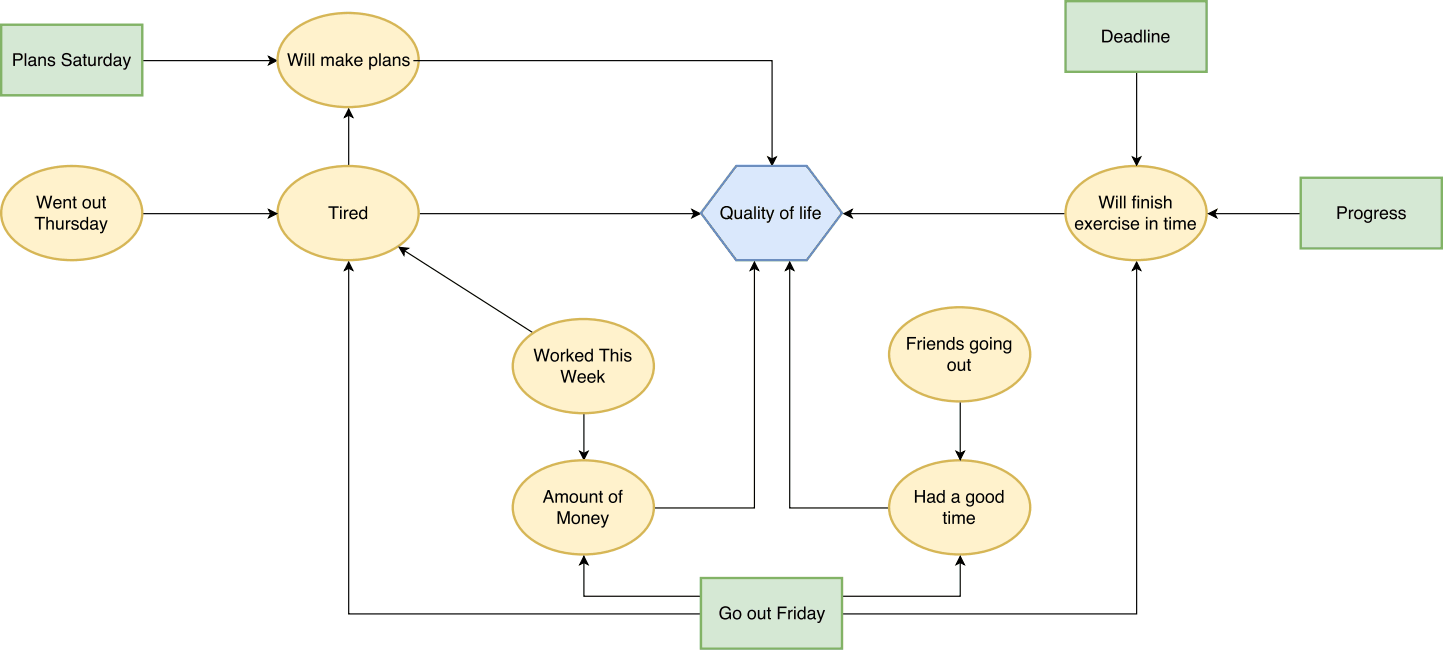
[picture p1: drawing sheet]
<svg xmlns="http://www.w3.org/2000/svg" width="433mm" height="195mm" viewBox="0 0 433 195" stroke-linecap="round" stroke-linejoin="round" font-family="sans-serif">
<path d="M42.9 18.2h38.3M80.6 16.9l2.4 1.3-2.4 1.2 .6-1.2z" fill="none" stroke="#000" stroke-width=".35"/>
<path d="M80.6 16.9l2.4 1.3-2.4 1.2 .6-1.2z" fill="#000"/>
<path d="M.4 7.4h42.3v21.2h-42.3z" fill="#d5e8d4"/>
<path d="M.4 7.4h42.3v21.2h-42.3z" fill="none" stroke="#82b366" stroke-width=".71" stroke-linecap="butt"/>
<path d="M4 16h1.7a1.1 1.1 0 0 1 1.1 1.1 1.1 1.1 0 0 1-1.1 1.1h-1.2v1.6h-.5zM4.5 16.4v1.3h1a.67 .67 0 0 0 .8-.6 .67 .67 0 0 0-.8-.7zM7.4 16h.5v3.8h-.5zM9 18.7a.64 .64 0 0 0 .7 .8 .64 .64 0 0 0 .6-.8v-.4zM8.7 17.3a1.2 1.2 0 0 1 2.1 .4v1.6l.3 .1v.4h-.6l-.2-.4a.92 .92 0 0 1-1.5 .3 .92 .92 0 0 1 .3-1.5l1-.1a.57 .57 0 0 0-.4-.9 .57 .57 0 0 0-.7 .6h-.4zM11.5 17h.5v.4a.98 .98 0 0 1 1.1-.4 .98 .98 0 0 1 .7 1v1.8h-.5v-1.8a.69 .69 0 0 0-.8-.6 .69 .69 0 0 0-.5 .9v1.5h-.5zM14.6 17.2a1.09 1.09 0 0 1 1.9 .6h-.5a.58 .58 0 0 0-.6-.5 .58 .58 0 0 0-.5 .5l.2 .2a1.18 1.18 0 0 1 1.4 1.2 1.2 1.2 0 0 1-1.2 .7 1.2 1.2 0 0 1-1-1h.4a.67 .67 0 0 0 .7 .6 .67 .67 0 0 0 .7-.6l-.3-.2a1.21 1.21 0 0 1-1.4-1.2zM19 16.2a1.47 1.47 0 0 1 2.4 .9h-.5a.86 .86 0 0 0-.9-.9 .86 .86 0 0 0-.8 1l.3 .2a1.93 1.93 0 0 1 2 1.3 1.54 1.54 0 0 1-1.6 1.2 1.54 1.54 0 0 1-1.4-1.4h.5a1.02 1.02 0 0 0 .9 .9 1.02 1.02 0 0 0 1.1-.8l-.4-.3a2.13 2.13 0 0 1-2-1.3zM22.5 18.7a.64 .64 0 0 0 .7 .8 .64 .64 0 0 0 .6-.8v-.4zM22.3 17.3a1.2 1.2 0 0 1 2 .4v1.6l.3 .1v.4h-.6l-.2-.4a.92 .92 0 0 1-1.5 .3 .92 .92 0 0 1 .3-1.5l1-.1a.57 .57 0 0 0-.4-.9 .57 .57 0 0 0-.7 .6h-.4zM25.1 16.2h.5v.8h.4v.4h-.4v1.9l.4 .1-.1 .4a.54 .54 0 0 1-.8-.6v-1.8h-.4v-.4h.4zM26.5 17h.5v1.8a.65 .65 0 0 0 .7 .6 .65 .65 0 0 0 .5-.8v-1.6h.5v2.8h-.4v-.5a.96 .96 0 0 1-1.1 .5 .96 .96 0 0 1-.7-.9zM29.4 17h.5v.5l.4-.5 .5-.1-.1 .5a.7 .7 0 0 0-.8 .8v1.6h-.5zM31.7 17.6a1.01 1.01 0 0 0-.2 1.2 1.01 1.01 0 0 0 1.2 .5 1.02 1.02 0 0 0 .4-1.3 1.02 1.02 0 0 0-1.2-.5zM31.5 17.2a1.05 1.05 0 0 1 1.5 .1v-1.4h.4v3.9h-.4v-.4a1.19 1.19 0 0 1-1.5 .3 1.19 1.19 0 0 1-.5-1.6zM34.6 18.7a.64 .64 0 0 0 .6 .8 .64 .64 0 0 0 .6-.8v-.4zM34.3 17.3a1.2 1.2 0 0 1 2 .4v1.6l.3 .1v.4h-.5l-.2-.4a.92 .92 0 0 1-1.5 .3 .92 .92 0 0 1 .2-1.5l1-.1a.57 .57 0 0 0-.3-.9 .57 .57 0 0 0-.7 .6h-.5zM36.8 17h.5l.7 2.2 .8-2.2h.5l-.8 2.1a1.72 1.72 0 0 1-1.3 1.8h-.2v-.5h.5l.3-.6z" fill="#000"/>
<path d="M86.5 10.5a26.1 26.1 0 0 1 21.9-6.4 22.2 22.2 0 0 1 14.9 7.5 10.4 10.4 0 0 1-2 14.9 28.3 28.3 0 0 1-26.4 4.1 16.5 16.5 0 0 1-11.3-9.9 10.4 10.4 0 0 1 2.9-10.2z" fill="#fff2cc"/>
<path d="M86.5 10.5a26.1 26.1 0 0 1 21.9-6.4 22.2 22.2 0 0 1 14.9 7.5 10.4 10.4 0 0 1-2 14.9 28.3 28.3 0 0 1-26.4 4.1 16.5 16.5 0 0 1-11.3-9.9 10.4 10.4 0 0 1 2.9-10.2z" fill="none" stroke="#d6b656" stroke-width=".71" stroke-linecap="butt"/>
<path d="M124 18.2h107.6v29.5M104.6 32.7l1.2 2.4-1.2-.6-1.2 .6zM104.6 34.5v15.4M230.4 47.1l1.2 .6 1.2-.6-1.2 2.4zM125.8 64h82.4M207.6 62.8l2.4 1.2-2.4 1.3 .6-1.3z" fill="none" stroke="#000" stroke-width=".35"/>
<g fill="#000">
<path d="M104.6 32.7l1.2 2.4-1.2-.6-1.2 .6zM230.4 47.1l1.2 .6 1.2-.6-1.2 2.4zM207.6 62.8l2.4 1.2-2.4 1.3 .6-1.3z"/>
<path d="M86.2 16h.5l.7 3 .9-3h.6l.8 3 .7-3h.6l-1 3.8h-.5l-.9-3.2-.9 3.2h-.5zM91.4 17h.5v2.8h-.5zM91.4 16h.5v.5h-.5zM92.6 16h.5v3.8h-.5zM93.8 16h.4v3.8h-.4zM96.4 17h.5v.4a.91 .91 0 0 1 1.5 0 .92 .92 0 0 1 1.1-.4 .92 .92 0 0 1 .6 .9v1.9h-.5v-2a.59 .59 0 0 0-.7-.4 .59 .59 0 0 0-.4 .7v1.7h-.5v-1.9a.63 .63 0 0 0-.8-.6 .63 .63 0 0 0-.3 1v1.5h-.5zM101.3 18.7a.64 .64 0 0 0 .6 .8 .64 .64 0 0 0 .6-.8v-.4zM101 17.3a1.2 1.2 0 0 1 2 .4v1.6l.3 .1v.4h-.5l-.3-.4a.92 .92 0 0 1-1.4 .3 .92 .92 0 0 1 .2-1.5l1-.1a.57 .57 0 0 0-.3-.9 .57 .57 0 0 0-.7 .6h-.5zM103.7 16h.5v2.2l1.2-1.2h.6l-1.1 1 1.1 1.8h-.6l-.8-1.4-.4 .3v1.1h-.5zM106.6 17.3a1.27 1.27 0 0 1 1.5-.2 1.27 1.27 0 0 1 .7 1.4h-2.1a.79 .79 0 0 0 .6 .9 .79 .79 0 0 0 1-.5h.4a1.33 1.33 0 0 1-1.8 .8 1.33 1.33 0 0 1-.6-1.9zM107 17.6l-.3 .6h1.6a.76 .76 0 0 0-.5-.8 .76 .76 0 0 0-.8 .2zM111.5 17.5a1.03 1.03 0 0 0-.3 1.3 1.03 1.03 0 0 0 1.1 .5 1.09 1.09 0 0 0 .4-1.2 1.09 1.09 0 0 0-1-.7zM110.8 17h.4v.4a1.2 1.2 0 0 1 1.6-.2 1.2 1.2 0 0 1 .4 1.5 1.1 1.1 0 0 1-.8 1.1 1.1 1.1 0 0 1-1.2-.4v1.5h-.4zM113.7 16h.5v3.8h-.5zM115.4 18.7a.64 .64 0 0 0 .6 .8 .64 .64 0 0 0 .6-.8v-.4zM115.1 17.3a1.2 1.2 0 0 1 2 .4v1.6l.3 .1v.4h-.5l-.3-.4a.92 .92 0 0 1-1.4 .3 .92 .92 0 0 1 .2-1.5l1-.1a.57 .57 0 0 0-.3-.9 .57 .57 0 0 0-.7 .6h-.5zM117.8 17h.5v.4a.98 .98 0 0 1 1.1-.4 .98 .98 0 0 1 .7 1v1.8h-.5v-1.8a.69 .69 0 0 0-.8-.6 .69 .69 0 0 0-.5 .9v1.5h-.5zM121 17.2a1.09 1.09 0 0 1 1.8 .6h-.4a.58 .58 0 0 0-.6-.5 .58 .58 0 0 0-.6 .5l.3 .2a1.18 1.18 0 0 1 1.4 1.2 1.2 1.2 0 0 1-1.3 .7 1.2 1.2 0 0 1-1-1h.5a.67 .67 0 0 0 .6 .6 .67 .67 0 0 0 .7-.6l-.3-.2a1.21 1.21 0 0 1-1.4-1.2z"/>
</g>
<path d="M86.5 56.4a26.1 26.1 0 0 1 21.9-6.4 22.2 22.2 0 0 1 14.9 7.5 10.4 10.4 0 0 1-2 14.9 28.3 28.3 0 0 1-26.4 4 16.5 16.5 0 0 1-11.3-9.9 10.4 10.4 0 0 1 2.9-10.1z" fill="#fff2cc"/>
<path d="M86.5 56.4a26.1 26.1 0 0 1 21.9-6.4 22.2 22.2 0 0 1 14.9 7.5 10.4 10.4 0 0 1-2 14.9 28.3 28.3 0 0 1-26.4 4 16.5 16.5 0 0 1-11.3-9.9 10.4 10.4 0 0 1 2.9-10.1z" fill="none" stroke="#d6b656" stroke-width=".71" stroke-linecap="butt"/>
<g fill="#000">
<path d="M80.6 62.8l2.4 1.2-2.4 1.3 .6-1.3z"/>
<path d="M98.5 61.8h3.1v.5h-1.3v3.3h-.5v-3.3h-1.3zM102 62.9h.5v2.7h-.5zM102 61.8h.5v.5h-.5zM103.2 62.8h.4v.5l.4-.4 .5-.1v.5a.7 .7 0 0 0-.9 .7v1.6h-.4zM105.1 63.2a1.27 1.27 0 0 1 1.6-.3 1.27 1.27 0 0 1 .6 1.5h-2a.79 .79 0 0 0 .6 .9 .79 .79 0 0 0 .9-.6h.5a1.33 1.33 0 0 1-1.9 .9 1.33 1.33 0 0 1-.5-1.9zM105.5 63.4l-.2 .6h1.5a.76 .76 0 0 0-.4-.8 .76 .76 0 0 0-.9 .2zM108.4 63.5a1.01 1.01 0 0 0-.2 1.2 1.01 1.01 0 0 0 1.1 .5 1.02 1.02 0 0 0 .5-1.3 1.02 1.02 0 0 0-1.3-.6zM108.1 63a1.05 1.05 0 0 1 1.6 .2v-1.4h.4v3.8h-.4v-.4a1.19 1.19 0 0 1-1.6 .3 1.19 1.19 0 0 1-.4-1.5z"/>
</g>
<path d="M42.9 64h38.3M80.6 62.8l2.4 1.2-2.4 1.3 .6-1.3z" fill="none" stroke="#000" stroke-width=".35"/>
<path d="M3.6 56.4a26.1 26.1 0 0 1 21.9-6.4 22.2 22.2 0 0 1 14.9 7.5 10.4 10.4 0 0 1-2 14.9 28.3 28.3 0 0 1-26.4 4 16.5 16.5 0 0 1-11.3-9.9 10.4 10.4 0 0 1 2.9-10.1z" fill="#fff2cc"/>
<path d="M3.6 56.4a26.1 26.1 0 0 1 21.9-6.4 22.2 22.2 0 0 1 14.9 7.5 10.4 10.4 0 0 1-2 14.9 28.3 28.3 0 0 1-26.4 4 16.5 16.5 0 0 1-11.3-9.9 10.4 10.4 0 0 1 2.9-10.1z" fill="none" stroke="#d6b656" stroke-width=".71" stroke-linecap="butt"/>
<g fill="#000">
<path d="M10.9 58.6h.5l.7 3.1 .9-3.1h.6l.8 3.1 .7-3.1h.6l-1 3.8h-.5l-.9-3.1-.9 3.1h-.5zM16.3 60a1.27 1.27 0 0 1 1.6-.2 1.27 1.27 0 0 1 .6 1.4h-2.1a.79 .79 0 0 0 .6 .9 .79 .79 0 0 0 1-.5h.4a1.33 1.33 0 0 1-1.8 .8 1.33 1.33 0 0 1-.6-1.9zM16.7 60.2l-.2 .6h1.5a.76 .76 0 0 0-.4-.7 .76 .76 0 0 0-.9 .1zM19 59.7h.5v.4a.98 .98 0 0 1 1.1-.4 .98 .98 0 0 1 .7 1v1.7h-.5v-1.7a.69 .69 0 0 0-.8-.6 .69 .69 0 0 0-.5 .9v1.4h-.5zM22.1 58.9h.4v.8h.5v.4h-.5l.1 1.9 .4 .1-.2 .4a.54 .54 0 0 1-.7-.6v-1.8h-.4v-.4h.4zM25.6 60.1a1.04 1.04 0 0 0-.4 1.4 1.04 1.04 0 0 0 1.3 .5 1.05 1.05 0 0 0 .3-1.3 1.05 1.05 0 0 0-1.2-.6zM25.1 60a1.36 1.36 0 0 1 1.9 .2 1.36 1.36 0 0 1-.2 1.9 1.36 1.36 0 0 1-1.9-.2l-.2-1.1zM27.8 59.7h.5v1.8a.65 .65 0 0 0 .8 .6 .65 .65 0 0 0 .5-.8v-1.6h.5v2.7h-.5v-.4a.96 .96 0 0 1-1 .5 .96 .96 0 0 1-.8-.9zM30.9 58.9h.5v.8h.4v.4h-.4v1.9l.4 .1-.2 .4a.54 .54 0 0 1-.7-.6v-1.8h-.4v-.4h.4z"/>
<path d="M10.4 65h3.1v.4h-1.3v3.4h-.5v-3.4h-1.3zM13.9 65h.5v1.4a.97 .97 0 0 1 1.1-.4 .97 .97 0 0 1 .7 1v1.8h-.5v-1.8a.69 .69 0 0 0-.9-.6 .69 .69 0 0 0-.4 .9v1.5h-.5zM16.8 66h.5v1.9a.65 .65 0 0 0 .8 .6 .65 .65 0 0 0 .5-.9v-1.6h.5v2.8h-.5v-.4a.96 .96 0 0 1-1.1 .4 .96 .96 0 0 1-.7-.9zM19.8 66h.4v.5l.4-.4 .5-.1v.5a.7 .7 0 0 0-.9 .7v1.6h-.4zM21.7 66.2a1.09 1.09 0 0 1 1.9 .6h-.5a.58 .58 0 0 0-.6-.5 .58 .58 0 0 0-.5 .6l.2 .2a1.18 1.18 0 0 1 1.4 1.1 1.2 1.2 0 0 1-1.2 .7 1.2 1.2 0 0 1-1-1h.4a.67 .67 0 0 0 .7 .6 .67 .67 0 0 0 .6-.6l-.2-.2a1.21 1.21 0 0 1-1.4-1.1zM24.7 66.6a1.01 1.01 0 0 0-.2 1.3 1.01 1.01 0 0 0 1.1 .5 1.02 1.02 0 0 0 .5-1.3 1.02 1.02 0 0 0-1.3-.6zM24.5 66.2a1.05 1.05 0 0 1 1.5 .2v-1.4h.4v3.8h-.4v-.4a1.19 1.19 0 0 1-1.5 .3 1.19 1.19 0 0 1-.5-1.5zM27.6 67.8a.64 .64 0 0 0 .6 .7 .64 .64 0 0 0 .6-.7v-.4zM27.3 66.3a1.2 1.2 0 0 1 2 .4v1.7l.3 .1v.3h-.5l-.2-.4a.92 .92 0 0 1-1.5 .4 .92 .92 0 0 1 .2-1.5l1-.2a.57 .57 0 0 0-.3-.9 .57 .57 0 0 0-.7 .7h-.5zM29.8 66h.5l.7 2.3 .8-2.3h.5l-.8 2.2a1.72 1.72 0 0 1-1.3 1.7h-.2v-.4h.5l.3-.6z"/>
</g>
<path d="M220.8 49.7h21.2l10.6 14.2-10.6 14.1h-21.2l-10.5-14.1z" fill="#dae8fc"/>
<path d="M220.8 49.7h21.2l10.6 14.2-10.6 14.1h-21.2l-10.5-14.1z" fill="none" stroke="#6c8ebf" stroke-width=".71" stroke-linecap="butt"/>
<g fill="#000">
<path d="M119.7 74.1l2.8 .3-1.2 .7-.1 1.4zM173.9 135.2l1.3 .7 1.2-.7-1.2 2.5z"/>
<path d="M216.8 62.1a1.99 1.99 0 0 1 2.7 .4 1.99 1.99 0 0 1-.2 2.7l.5 .4-.3 .3-.6-.4a1.97 1.97 0 0 1-2.5-.5 1.97 1.97 0 0 1 .1-2.6zM217 62.6a1.56 1.56 0 0 0-.3 1.8 1.56 1.56 0 0 0 1.7 .8l-.3-.4 .3-.3 .5 .4a1.5 1.5 0 0 0 .2-2.1 1.5 1.5 0 0 0-2.1-.2zM220.3 62.8h.5v1.9a.65 .65 0 0 0 .8 .6 .65 .65 0 0 0 .5-.8v-1.7h.5v2.8h-.5v-.4a.96 .96 0 0 1-1 .5 .96 .96 0 0 1-.8-1zM223.7 64.6a.64 .64 0 0 0 .7 .8 .64 .64 0 0 0 .6-.8v-.4zM223.5 63.2a1.2 1.2 0 0 1 2 .3v1.7l.3 .1v.3h-.5l-.3-.4a.92 .92 0 0 1-1.4 .4 .92 .92 0 0 1 .2-1.5l1-.2a.57 .57 0 0 0-.4-.8 .57 .57 0 0 0-.7 .6h-.4zM226.2 61.8h.5v3.8h-.5zM227.4 62.9h.5v2.7h-.5zM227.4 61.8h.5v.5h-.5zM228.7 62.1h.4v.7h.5v.4h-.5l.1 2h.4l-.2 .5a.54 .54 0 0 1-.7-.6v-1.9h-.4v-.4h.4zM229.8 62.8h.5l.7 2.3 .8-2.3h.5l-.8 2.2a1.72 1.72 0 0 1-1.3 1.7h-.2v-.4h.5l.3-.6zM234.8 63.3a1.04 1.04 0 0 0-.4 1.4 1.04 1.04 0 0 0 1.3 .5 1.05 1.05 0 0 0 .4-1.4 1.05 1.05 0 0 0-1.3-.5zM234.3 63.2a1.36 1.36 0 0 1 1.9 .2 1.36 1.36 0 0 1-.1 1.9 1.36 1.36 0 0 1-1.9-.2l-.2-1.1zM237.3 62l.8-.2v.4l-.4 .2v.5h.4v.3h-.4v2.4h-.5v-2.4h-.4v-.3h.4zM240 61.8h.5v3.8h-.5zM241.2 62.9h.5v2.7h-.5zM241.2 61.8h.5v.5h-.5zM242.6 62l.8-.2v.4l-.4 .2v.5h.4v.3h-.4v2.4h-.5v-2.4h-.4v-.3h.4zM244 63.2a1.27 1.27 0 0 1 1.6-.3 1.27 1.27 0 0 1 .6 1.5h-2a.79 .79 0 0 0 .6 .9 .79 .79 0 0 0 .9-.6h.5a1.33 1.33 0 0 1-1.8 .9 1.33 1.33 0 0 1-.6-1.9zM244.4 63.4l-.2 .6h1.5a.76 .76 0 0 0-.4-.8 .76 .76 0 0 0-.9 .2z"/>
</g>
<path d="M119.7 74.1l2.8 .3-1.2 .7-.1 1.4zM121.3 75.1l39 24.9M173.9 135.2l1.3 .7 1.2-.7-1.2 2.5zM175.2 124v11.9" fill="none" stroke="#000" stroke-width=".35"/>
<path d="M157 102.2a26.1 26.1 0 0 1 22-6.3 22.2 22.2 0 0 1 14.9 7.4 10.4 10.4 0 0 1-2.1 15 28.3 28.3 0 0 1-26.4 4 16.5 16.5 0 0 1-11.2-9.9 10.4 10.4 0 0 1 2.8-10.2z" fill="#fff2cc"/>
<path d="M157 102.2a26.1 26.1 0 0 1 22-6.3 22.2 22.2 0 0 1 14.9 7.4 10.4 10.4 0 0 1-2.1 15 28.3 28.3 0 0 1-26.4 4 16.5 16.5 0 0 1-11.2-9.9 10.4 10.4 0 0 1 2.8-10.2z" fill="none" stroke="#d6b656" stroke-width=".71" stroke-linecap="butt"/>
<g fill="#000">
<path d="M226.3 78.5l1.2 2.5-1.2-.6-1.2 .6z"/>
<path d="M160.1 104.5h.5l.7 3.1 .9-3.1h.6l.8 3.1 .7-3.1h.6l-1 3.8h-.5l-.9-3.1-.9 3.1h-.5zM165.9 106a1.04 1.04 0 0 0-.3 1.4 1.04 1.04 0 0 0 1.3 .4 1.05 1.05 0 0 0 .3-1.3 1.05 1.05 0 0 0-1.3-.5zM165.5 105.9a1.36 1.36 0 0 1 1.9 .1 1.36 1.36 0 0 1-.2 2 1.36 1.36 0 0 1-1.9-.2l-.2-1.2zM168.3 105.5h.4v.5l.4-.4 .5-.1-.1 .5a.7 .7 0 0 0-.8 .7v1.6h-.4zM170 104.5h.4v2.2l1.2-1.2h.6l-1 1.1 1.1 1.7h-.6l-.9-1.4-.4 .4v1h-.4zM172.9 105.9a1.27 1.27 0 0 1 1.5-.3 1.27 1.27 0 0 1 .6 1.5h-2a.79 .79 0 0 0 .6 .9 .79 .79 0 0 0 .9-.6h.5a1.33 1.33 0 0 1-1.8 .9 1.33 1.33 0 0 1-.6-1.9zM173.2 106.1l-.2 .6h1.5a.76 .76 0 0 0-.4-.8 .76 .76 0 0 0-.9 .2zM176.1 106.2a1.01 1.01 0 0 0-.2 1.2 1.01 1.01 0 0 0 1.2 .5 1.02 1.02 0 0 0 .4-1.3 1.02 1.02 0 0 0-1.2-.6zM175.9 105.7a1.05 1.05 0 0 1 1.5 .2v-1.4h.4v3.8h-.4v-.4a1.19 1.19 0 0 1-1.5 .3 1.19 1.19 0 0 1-.5-1.5zM179.7 104.5h3.1v.5h-1.3v3.3h-.5v-3.3h-1.3zM183.2 104.5h.5v1.4a.97 .97 0 0 1 1.1-.4 .97 .97 0 0 1 .7 1v1.8h-.5v-1.7a.69 .69 0 0 0-.8-.7 .69 .69 0 0 0-.5 .9v1.5h-.5zM186.2 105.5h.4v2.8h-.4zM186.2 104.5h.4v.5h-.4zM187.5 105.7a1.09 1.09 0 0 1 1.9 .6h-.5a.58 .58 0 0 0-.6-.4 .58 .58 0 0 0-.5 .5l.2 .2a1.18 1.18 0 0 1 1.4 1.1 1.2 1.2 0 0 1-1.2 .7 1.2 1.2 0 0 1-1-1h.4a.67 .67 0 0 0 .7 .6 .67 .67 0 0 0 .6-.6l-.2-.2a1.21 1.21 0 0 1-1.4-1.1z"/>
<path d="M168.1 110.9h.6l.7 3 .9-3h.5l.9 3 .7-3h.6l-1 3.8h-.6l-.8-3.2-.9 3.2h-.6zM173.6 112.2a1.27 1.27 0 0 1 1.5-.2 1.27 1.27 0 0 1 .7 1.4h-2.1a.79 .79 0 0 0 .6 .9 .79 .79 0 0 0 1-.5h.4a1.33 1.33 0 0 1-1.8 .8 1.33 1.33 0 0 1-.6-1.9zM174 112.5l-.3 .5h1.6a.76 .76 0 0 0-.5-.7 .76 .76 0 0 0-.8 .2zM176.5 112.2a1.27 1.27 0 0 1 1.6-.2 1.27 1.27 0 0 1 .6 1.4h-2a.79 .79 0 0 0 .6 .9 .79 .79 0 0 0 .9-.5h.4a1.33 1.33 0 0 1-1.8 .8 1.33 1.33 0 0 1-.5-1.9zM176.9 112.5l-.2 .5h1.5a.76 .76 0 0 0-.4-.7 .76 .76 0 0 0-.9 .2zM179.2 110.9h.5v2.2l1.2-1.2h.6l-1.1 1 1.1 1.8h-.6l-.8-1.4-.4 .3v1.1h-.5z"/>
</g>
<path d="M226.3 78.5l1.2 2.5-1.2-.6-1.2 .6zM226.3 80.4v71.8h-30" fill="none" stroke="#000" stroke-width=".35"/>
<path d="M157 144.6a26.1 26.1 0 0 1 22-6.4 22.2 22.2 0 0 1 14.9 7.5 10.4 10.4 0 0 1-2.1 14.9 28.3 28.3 0 0 1-26.4 4 16.5 16.5 0 0 1-11.2-9.9 10.4 10.4 0 0 1 2.8-10.1z" fill="#fff2cc"/>
<path d="M157 144.6a26.1 26.1 0 0 1 22-6.4 22.2 22.2 0 0 1 14.9 7.5 10.4 10.4 0 0 1-2.1 14.9 28.3 28.3 0 0 1-26.4 4 16.5 16.5 0 0 1-11.2-9.9 10.4 10.4 0 0 1 2.8-10.1z" fill="none" stroke="#d6b656" stroke-width=".71" stroke-linecap="butt"/>
<g fill="#000">
<path d="M236.9 78.5l1.2 2.5-1.2-.6-1.2 .6z"/>
<path d="M164.5 147.4l-.6 1.7h1.2zM164.3 146.8h.5l1.4 3.8h-.5l-.4-1.1h-1.5l-.4 1.1h-.6zM166.6 147.9h.5v.4a.91 .91 0 0 1 1.5-.1 .92 .92 0 0 1 1.1-.3 .92 .92 0 0 1 .6 .9v1.8h-.4v-1.9a.59 .59 0 0 0-.8-.4 .59 .59 0 0 0-.4 .7v1.6h-.5v-1.8a.63 .63 0 0 0-.8-.6 .63 .63 0 0 0-.3 1v1.4h-.5zM171.7 148.3a1.04 1.04 0 0 0-.4 1.4 1.04 1.04 0 0 0 1.3 .5 1.05 1.05 0 0 0 .3-1.3 1.05 1.05 0 0 0-1.2-.6zM171.2 148.2a1.36 1.36 0 0 1 1.9 .2 1.36 1.36 0 0 1-.2 1.9 1.36 1.36 0 0 1-1.9-.2l-.1-1.1zM174 147.9h.4v1.8a.65 .65 0 0 0 .8 .6 .65 .65 0 0 0 .5-.8v-1.6h.5v2.7h-.5l.1-.4a.96 .96 0 0 1-1.1 .5 .96 .96 0 0 1-.7-1zM176.9 147.9h.4v.4a.98 .98 0 0 1 1.2-.4 .98 .98 0 0 1 .7 1v1.7h-.5v-1.7a.69 .69 0 0 0-.8-.6 .69 .69 0 0 0-.5 .9v1.4h-.5zM179.9 147.1h.5v.8h.4v.3h-.4v2l.4 .1-.1 .4a.54 .54 0 0 1-.8-.6v-1.9h-.3v-.3h.3zM183.4 148.3a1.04 1.04 0 0 0-.3 1.4 1.04 1.04 0 0 0 1.3 .5 1.05 1.05 0 0 0 .3-1.3 1.05 1.05 0 0 0-1.3-.6zM182.9 148.2a1.36 1.36 0 0 1 2 .2 1.36 1.36 0 0 1-.2 1.9 1.36 1.36 0 0 1-1.9-.2l-.2-1.1zM185.9 147l.9-.2v.4l-.5 .2v.5h.5v.3h-.5v2.4h-.5v-2.4h-.4v-.3h.4z"/>
<path d="M167.3 153.2h.7l1.1 3.2 1.1-3.2h.7v3.8h-.5v-3.2l-1.1 3.2h-.5l-1.1-3.2 .1 3.2h-.5zM172.3 154.7a1.04 1.04 0 0 0-.4 1.3 1.04 1.04 0 0 0 1.3 .5 1.05 1.05 0 0 0 .3-1.3 1.05 1.05 0 0 0-1.2-.5zM171.8 154.6a1.36 1.36 0 0 1 1.9 .1 1.36 1.36 0 0 1-.2 1.9 1.36 1.36 0 0 1-1.9-.1l-.2-1.2zM174.6 154.2h.4v.4a.98 .98 0 0 1 1.1-.4 .98 .98 0 0 1 .7 1v1.8h-.5v-1.8a.69 .69 0 0 0-.8-.6 .69 .69 0 0 0-.5 .9v1.5h-.4zM177.7 154.6a1.27 1.27 0 0 1 1.5-.3 1.27 1.27 0 0 1 .7 1.5h-2.1a.79 .79 0 0 0 .6 .9 .79 .79 0 0 0 1-.6h.4a1.33 1.33 0 0 1-1.8 .9 1.33 1.33 0 0 1-.6-1.9zM178.1 154.8l-.3 .6h1.6a.76 .76 0 0 0-.5-.8 .76 .76 0 0 0-.8 .2zM180.1 154.2h.6l.7 2.3 .8-2.3h.5l-.8 2.2a1.72 1.72 0 0 1-1.3 1.7h-.2v-.4h.5l.3-.6z"/>
</g>
<path d="M236.9 78.5l1.2 2.5-1.2-.6-1.2 .6zM236.9 80.4v71.8h30" fill="none" stroke="#000" stroke-width=".35"/>
<path d="M269.9 144.6a26.1 26.1 0 0 1 22-6.4 22.2 22.2 0 0 1 14.9 7.5 10.4 10.4 0 0 1-2.1 14.9 28.3 28.3 0 0 1-26.4 4 16.5 16.5 0 0 1-11.2-9.9 10.4 10.4 0 0 1 2.8-10.1z" fill="#fff2cc"/>
<path d="M269.9 144.6a26.1 26.1 0 0 1 22-6.4 22.2 22.2 0 0 1 14.9 7.5 10.4 10.4 0 0 1-2.1 14.9 28.3 28.3 0 0 1-26.4 4 16.5 16.5 0 0 1-11.2-9.9 10.4 10.4 0 0 1 2.8-10.1z" fill="none" stroke="#d6b656" stroke-width=".71" stroke-linecap="butt"/>
<g fill="#000">
<path d="M286.8 135.2l1.2 .7 1.3-.7-1.3 2.5z"/>
<path d="M274.4 146.8h.6v1.6h1.9v-1.6h.6v3.8h-.6v-1.7h-1.9v1.7h-.6zM278.6 149.6a.64 .64 0 0 0 .7 .8 .64 .64 0 0 0 .6-.8v-.4zM278.4 148.2a1.2 1.2 0 0 1 2 .4v1.6l.3 .1v.3l-.5 .1-.3-.4a.92 .92 0 0 1-1.4 .3 .92 .92 0 0 1 .2-1.5l1-.1a.57 .57 0 0 0-.4-.9 .57 .57 0 0 0-.7 .6h-.4zM281.6 148.5a1.01 1.01 0 0 0-.1 1.2 1.01 1.01 0 0 0 1.1 .5 1.02 1.02 0 0 0 .4-1.3 1.02 1.02 0 0 0-1.2-.6zM281.4 148.1a1.05 1.05 0 0 1 1.5 .1v-1.4h.5v3.8h-.4v-.3a1.19 1.19 0 0 1-1.6 .2 1.19 1.19 0 0 1-.4-1.5zM286 149.6a.64 .64 0 0 0 .6 .8 .64 .64 0 0 0 .6-.8v-.4zM285.7 148.2a1.2 1.2 0 0 1 2 .4v1.6l.3 .1v.3l-.5 .1-.2-.4a.92 .92 0 0 1-1.5 .3 .92 .92 0 0 1 .2-1.5l1-.1a.57 .57 0 0 0-.3-.9 .57 .57 0 0 0-.7 .6h-.5zM290.1 148.2a1.04 1.04 0 0 1 1.7 0v-.3h.4v2.5a1.21 1.21 0 0 1-.9 1.4 1.21 1.21 0 0 1-1.5-.8h.5a.8 .8 0 0 0 1.1 .3 .8 .8 0 0 0 .3-1 1.18 1.18 0 0 1-1.5 .2 1.18 1.18 0 0 1-.4-1.5zM290.5 148.4a1.05 1.05 0 0 0-.3 1.2 1.05 1.05 0 0 0 1 .6 1.04 1.04 0 0 0 .6-1.2 1.04 1.04 0 0 0-1.1-.7zM293.5 148.3a1.04 1.04 0 0 0-.3 1.4 1.04 1.04 0 0 0 1.3 .5 1.05 1.05 0 0 0 .3-1.3 1.05 1.05 0 0 0-1.3-.6zM293 148.2a1.36 1.36 0 0 1 2 .2 1.36 1.36 0 0 1-.2 1.9 1.36 1.36 0 0 1-1.9-.2l-.2-1.1zM296.5 148.3a1.04 1.04 0 0 0-.4 1.4 1.04 1.04 0 0 0 1.3 .5 1.05 1.05 0 0 0 .3-1.3 1.05 1.05 0 0 0-1.2-.6zM296 148.2a1.36 1.36 0 0 1 1.9 .2 1.36 1.36 0 0 1-.2 1.9 1.36 1.36 0 0 1-1.9-.2l-.2-1.1zM299.3 148.5a1.01 1.01 0 0 0-.2 1.2 1.01 1.01 0 0 0 1.1 .5 1.02 1.02 0 0 0 .4-1.3 1.02 1.02 0 0 0-1.2-.6zM299 148.1a1.05 1.05 0 0 1 1.6 .1v-1.4h.4v3.8h-.4v-.3a1.19 1.19 0 0 1-1.6 .2 1.19 1.19 0 0 1-.4-1.5z"/>
<path d="M283.1 153.4h.5v.8h.4v.4h-.4v1.9l.4 .1-.1 .4a.54 .54 0 0 1-.8-.6v-1.8h-.3v-.4h.3zM284.5 154.2h.5v2.8h-.5zM284.5 153.2h.5v.5h-.5zM285.7 154.2h.4v.4a.91 .91 0 0 1 1.6 0 .92 .92 0 0 1 1.1-.4 .92 .92 0 0 1 .6 .9v1.9h-.5v-1.9a.59 .59 0 0 0-.7-.5 .59 .59 0 0 0-.4 .8v1.6h-.5v-1.8a.63 .63 0 0 0-.8-.6 .63 .63 0 0 0-.4 .9v1.5h-.4zM290.3 154.6a1.27 1.27 0 0 1 1.5-.3 1.27 1.27 0 0 1 .7 1.5h-2.1a.79 .79 0 0 0 .6 .9 .79 .79 0 0 0 1-.6h.4a1.33 1.33 0 0 1-1.8 .9 1.33 1.33 0 0 1-.6-1.9zM290.7 154.8l-.3 .6h1.6a.76 .76 0 0 0-.5-.8 .76 .76 0 0 0-.8 .2z"/>
</g>
<path d="M286.8 135.2l1.2 .7 1.3-.7-1.3 2.5zM288 120.5v15.4" fill="none" stroke="#000" stroke-width=".35"/>
<path d="M269.9 98.7a26.1 26.1 0 0 1 22-6.4 22.2 22.2 0 0 1 14.9 7.5 10.4 10.4 0 0 1-2.1 14.9 28.3 28.3 0 0 1-26.4 4.1 16.5 16.5 0 0 1-11.2-9.9 10.4 10.4 0 0 1 2.8-10.2z" fill="#fff2cc"/>
<path d="M269.9 98.7a26.1 26.1 0 0 1 22-6.4 22.2 22.2 0 0 1 14.9 7.5 10.4 10.4 0 0 1-2.1 14.9 28.3 28.3 0 0 1-26.4 4.1 16.5 16.5 0 0 1-11.2-9.9 10.4 10.4 0 0 1 2.8-10.2z" fill="none" stroke="#d6b656" stroke-width=".71" stroke-linecap="butt"/>
<g fill="#000">
<path d="M104.6 78.5l1.2 2.5-1.2-.6-1.2 .6zM341 78.5l1.2 2.5-1.2-.6-1.3 .6zM175.2 166.7l1.2 2.5-1.2-.6-1.3 .6zM288 166.7l1.3 2.5-1.3-.6-1.2 .6z"/>
<path d="M272.1 101h2.7v.4h-2.2v1.2h1.9v.4h-1.9v1.8h-.5zM275.3 102h.4v.5l.4-.5h.5l-.1 .4a.7 .7 0 0 0-.8 .8v1.6h-.4zM277 102h.5v2.8h-.5zM277 101h.5v.5h-.5zM278.4 102.4a1.27 1.27 0 0 1 1.5-.3 1.27 1.27 0 0 1 .7 1.4h-2.1a.79 .79 0 0 0 .6 1 .79 .79 0 0 0 1-.6h.4a1.33 1.33 0 0 1-1.8 .9 1.33 1.33 0 0 1-.6-2zM278.8 102.6l-.3 .6h1.6a.76 .76 0 0 0-.5-.8 .76 .76 0 0 0-.8 .2zM281.1 102h.5v.4a.98 .98 0 0 1 1.1-.4 .98 .98 0 0 1 .7 1v1.8h-.5v-1.8a.69 .69 0 0 0-.8-.6 .69 .69 0 0 0-.5 .9v1.5h-.5zM284.6 102.6a1.01 1.01 0 0 0-.2 1.3 1.01 1.01 0 0 0 1.1 .4 1.02 1.02 0 0 0 .4-1.2 1.02 1.02 0 0 0-1.2-.6zM284.3 102.2a1.05 1.05 0 0 1 1.6 .2v-1.4h.4v3.8h-.4v-.4a1.19 1.19 0 0 1-1.6 .3 1.19 1.19 0 0 1-.4-1.5zM287.2 102.2a1.09 1.09 0 0 1 1.8 .6h-.4a.58 .58 0 0 0-.6-.5 .58 .58 0 0 0-.6 .6l.3 .2a1.18 1.18 0 0 1 1.4 1.1 1.2 1.2 0 0 1-1.3 .7 1.2 1.2 0 0 1-1-1h.5a.67 .67 0 0 0 .7 .6 .67 .67 0 0 0 .6-.6l-.3-.2a1.21 1.21 0 0 1-1.4-1.1zM291.3 102.3a1.04 1.04 0 0 1 1.6 .1v-.4h.5v2.6a1.21 1.21 0 0 1-1 1.3 1.21 1.21 0 0 1-1.4-.8h.5a.8 .8 0 0 0 1.1 .4 .8 .8 0 0 0 .3-1.1 1.18 1.18 0 0 1-1.5 .2 1.18 1.18 0 0 1-.4-1.5zM291.7 102.6a1.05 1.05 0 0 0-.3 1.1 1.05 1.05 0 0 0 1 .7 1.04 1.04 0 0 0 .5-1.2 1.04 1.04 0 0 0-1-.8zM294.7 102.5a1.04 1.04 0 0 0-.4 1.3 1.04 1.04 0 0 0 1.3 .5 1.05 1.05 0 0 0 .4-1.3 1.05 1.05 0 0 0-1.3-.5zM294.2 102.3a1.36 1.36 0 0 1 1.9 .2 1.36 1.36 0 0 1-.1 1.9 1.36 1.36 0 0 1-1.9-.1l-.2-1.2zM297 102h.5v2.8h-.5zM297 101h.5v.5h-.5zM298.2 102h.4v.4a.98 .98 0 0 1 1.1-.4 .98 .98 0 0 1 .7 1v1.8h-.5v-1.8a.69 .69 0 0 0-.8-.6 .69 .69 0 0 0-.5 .9v1.5h-.4zM301.3 102.3a1.04 1.04 0 0 1 1.6 .1v-.4h.4v2.6a1.21 1.21 0 0 1-.9 1.3 1.21 1.21 0 0 1-1.4-.8h.5a.8 .8 0 0 0 1.1 .4 .8 .8 0 0 0 .3-1.1 1.18 1.18 0 0 1-1.5 .2 1.18 1.18 0 0 1-.5-1.5zM301.6 102.6a1.05 1.05 0 0 0-.2 1.1 1.05 1.05 0 0 0 1 .7 1.04 1.04 0 0 0 .5-1.2 1.04 1.04 0 0 0-1-.8z"/>
<path d="M285 108.8a1.04 1.04 0 0 0-.4 1.4 1.04 1.04 0 0 0 1.3 .5 1.05 1.05 0 0 0 .4-1.4 1.05 1.05 0 0 0-1.3-.5zM284.5 108.7a1.36 1.36 0 0 1 1.9 .2 1.36 1.36 0 0 1-.1 1.9 1.36 1.36 0 0 1-1.9-.2l-.2-1.1zM287.3 108.4h.5v1.8a.65 .65 0 0 0 .7 .6 .65 .65 0 0 0 .5-.8l.1-1.6h.4v2.7h-.4v-.4a.96 .96 0 0 1-1.1 .5 .96 .96 0 0 1-.7-1zM290.3 107.6h.5v.8h.4v.3h-.4v2l.4 .1-.1 .4a.54 .54 0 0 1-.8-.6v-1.9h-.3v-.3h.3z"/>
</g>
<path d="M104.6 78.5l1.2 2.5-1.2-.6-1.2 .6zM341 78.5l1.2 2.5-1.2-.6-1.3 .6zM104.6 80.4v103.6h105.8M341 80.4v103.6h-88.2M175.2 166.7l1.2 2.5-1.2-.6-1.3 .6zM175.2 168.6v10.1h35.2M288 166.7l1.3 2.5-1.3-.6-1.2 .6zM288 168.6v10.1h-35.2" fill="none" stroke="#000" stroke-width=".35"/>
<path d="M210.3 173.2h42.3v21.2h-42.3z" fill="#d5e8d4"/>
<path d="M210.3 173.2h42.3v21.2h-42.3z" fill="none" stroke="#82b366" stroke-width=".71" stroke-linecap="butt"/>
<g fill="#000">
<path d="M253.2 64l2.4-1.2-.6 1.2 .6 1.3z"/>
<path d="M216.3 182.2a1.69 1.69 0 0 1 2.9 .7h-.5a1.3 1.3 0 0 0-1.7-.6 1.3 1.3 0 0 0-.7 1.7 1.22 1.22 0 0 0 1.3 1.2 1.22 1.22 0 0 0 1.2-1.2h-1.2v-.5h1.7v2.1h-.4l-.1-.5a1.82 1.82 0 0 1-2.4 .2 1.82 1.82 0 0 1-.5-2.4zM220.6 183.3a1.04 1.04 0 0 0-.3 1.3 1.04 1.04 0 0 0 1.3 .5 1.05 1.05 0 0 0 .3-1.3 1.05 1.05 0 0 0-1.3-.5zM220.2 183.1a1.36 1.36 0 0 1 1.9 .2 1.36 1.36 0 0 1-.2 1.9 1.36 1.36 0 0 1-1.9-.1l-.2-1.2zM225 183.3a1.04 1.04 0 0 0-.3 1.3 1.04 1.04 0 0 0 1.3 .5 1.05 1.05 0 0 0 .3-1.3 1.05 1.05 0 0 0-1.3-.5zM224.6 183.1a1.36 1.36 0 0 1 1.9 .2 1.36 1.36 0 0 1-.2 1.9 1.36 1.36 0 0 1-1.9-.1l-.2-1.2zM227.3 182.8h.5v1.8a.65 .65 0 0 0 .8 .6 .65 .65 0 0 0 .5-.8v-1.6h.5v2.8h-.5v-.4a.96 .96 0 0 1-1.1 .4 .96 .96 0 0 1-.7-.9zM230.4 182h.4v.8h.5v.4h-.5l.1 1.9 .4 .1-.2 .4a.54 .54 0 0 1-.7-.6v-1.8h-.4v-.4h.4zM233.3 181.8h2.7v.4h-2.2v1.2h1.9v.4h-1.9v1.8h-.5zM236.5 182.8h.4v.5l.4-.5 .5-.1-.1 .5a.7 .7 0 0 0-.8 .8v1.6h-.4zM238.2 182.8h.5v2.8h-.5zM238.2 181.8h.5v.5h-.5zM239.9 183.4a1.01 1.01 0 0 0-.2 1.2 1.01 1.01 0 0 0 1.1 .5 1.02 1.02 0 0 0 .5-1.2 1.02 1.02 0 0 0-1.3-.6zM239.7 183a1.05 1.05 0 0 1 1.5 .2v-1.4h.4v3.8h-.4v-.4a1.19 1.19 0 0 1-1.5 .3 1.19 1.19 0 0 1-.5-1.6zM242.8 184.5a.64 .64 0 0 0 .6 .8 .64 .64 0 0 0 .6-.8v-.3zM242.5 183.1a1.2 1.2 0 0 1 2 .4v1.7h.3v.4h-.5l-.2-.4a.92 .92 0 0 1-1.5 .3 .92 .92 0 0 1 .2-1.5l1-.1a.57 .57 0 0 0-.3-.9 .57 .57 0 0 0-.7 .6h-.5zM245 182.8h.5l.7 2.2 .8-2.2h.5l-.8 2.1a1.72 1.72 0 0 1-1.3 1.8h-.2v-.5h.5l.3-.6z"/>
</g>
<path d="M253.2 64l2.4-1.2-.6 1.2 .6 1.3zM255 64h64.8" fill="none" stroke="#000" stroke-width=".35"/>
<path d="M322.8 56.4a26.1 26.1 0 0 1 22-6.4 22.2 22.2 0 0 1 14.9 7.5 10.4 10.4 0 0 1-2.1 14.9 28.3 28.3 0 0 1-26.4 4 16.5 16.5 0 0 1-11.2-9.9 10.4 10.4 0 0 1 2.8-10.1z" fill="#fff2cc"/>
<path d="M322.8 56.4a26.1 26.1 0 0 1 22-6.4 22.2 22.2 0 0 1 14.9 7.5 10.4 10.4 0 0 1-2.1 14.9 28.3 28.3 0 0 1-26.4 4 16.5 16.5 0 0 1-11.2-9.9 10.4 10.4 0 0 1 2.8-10.1z" fill="none" stroke="#d6b656" stroke-width=".71" stroke-linecap="butt"/>
<g fill="#000">
<path d="M362.5 64l2.5-1.2-.6 1.2 .6 1.3z"/>
<path d="M329.5 58.6h.6l.7 3.1 .9-3.1h.5l.9 3.1 .7-3.1h.6l-1 3.8h-.6l-.8-3.1-.9 3.1h-.6zM334.8 59.7h.5v2.7h-.5zM334.8 58.6h.5v.6h-.5zM336 58.6h.4v3.8h-.4zM337.1 58.6h.5v3.8h-.5zM340 58.8l.8-.2v.4l-.4 .2-.1 .5h.5v.4h-.5v2.3h-.4v-2.3h-.4v-.4h.4zM341.2 59.7h.5v2.7h-.5zM341.2 58.6h.5v.6h-.5zM342.4 59.7h.5v.4a.98 .98 0 0 1 1.1-.4 .98 .98 0 0 1 .7 1v1.7h-.5v-1.7a.69 .69 0 0 0-.8-.6 .69 .69 0 0 0-.5 .9v1.4h-.5zM345.3 59.7h.5v2.7h-.5zM345.3 58.6h.5v.6h-.5zM346.7 59.8a1.09 1.09 0 0 1 1.8 .7h-.4a.58 .58 0 0 0-.6-.5 .58 .58 0 0 0-.6 .5l.3 .2a1.18 1.18 0 0 1 1.4 1.2 1.2 1.2 0 0 1-1.2 .6 1.2 1.2 0 0 1-1-.9h.4a.67 .67 0 0 0 .7 .6 .67 .67 0 0 0 .6-.7l-.2-.1a1.21 1.21 0 0 1-1.4-1.2zM349.2 58.6h.4v1.4a.97 .97 0 0 1 1.2-.4 .97 .97 0 0 1 .6 1.1v1.7h-.5v-1.7a.69 .69 0 0 0-.8-.7 .69 .69 0 0 0-.5 1v1.4h-.4z"/>
<path d="M322.8 66.4a1.27 1.27 0 0 1 1.5-.3 1.27 1.27 0 0 1 .7 1.5h-2.1a.79 .79 0 0 0 .6 .9 .79 .79 0 0 0 1-.6h.4a1.33 1.33 0 0 1-1.8 .9 1.33 1.33 0 0 1-.6-1.9zM323.2 66.6l-.3 .6h1.6a.76 .76 0 0 0-.5-.8 .76 .76 0 0 0-.8 .2zM325.3 66h.6l.6 1 .6-1h.6l-.9 1.4 1 1.4h-.6l-.7-1-.7 1h-.6l1-1.4zM328.4 66.4a1.27 1.27 0 0 1 1.5-.3 1.27 1.27 0 0 1 .6 1.5h-2a.79 .79 0 0 0 .6 .9 .79 .79 0 0 0 1-.6h.4a1.33 1.33 0 0 1-1.8 .9 1.33 1.33 0 0 1-.6-1.9zM328.8 66.6l-.3 .6h1.6a.76 .76 0 0 0-.5-.8 .76 .76 0 0 0-.8 .2zM331.1 66h.5v.5l.4-.4 .5-.1-.1 .5a.7 .7 0 0 0-.8 .7v1.6h-.5zM333 66.3a1.14 1.14 0 0 1 1.2-.3 1.14 1.14 0 0 1 .9 1h-.5a.77 .77 0 0 0-1-.6 .77 .77 0 0 0-.4 1.1 .73 .73 0 0 0 .5 1 .73 .73 0 0 0 .9-.7h.5a1.23 1.23 0 0 1-1.6 1 1.23 1.23 0 0 1-.8-1.7zM335.5 66h.5v2.8h-.5zM335.5 65h.5v.5h-.5zM336.9 66.2a1.09 1.09 0 0 1 1.8 .6h-.4a.58 .58 0 0 0-.6-.5 .58 .58 0 0 0-.6 .6l.3 .2a1.18 1.18 0 0 1 1.4 1.1 1.2 1.2 0 0 1-1.3 .7 1.2 1.2 0 0 1-1-1h.5a.67 .67 0 0 0 .7 .6 .67 .67 0 0 0 .6-.6l-.3-.2a1.21 1.21 0 0 1-1.4-1.1zM339.5 66.4a1.27 1.27 0 0 1 1.6-.3 1.27 1.27 0 0 1 .6 1.5h-2a.79 .79 0 0 0 .6 .9 .79 .79 0 0 0 .9-.6h.5a1.33 1.33 0 0 1-1.8 .9 1.33 1.33 0 0 1-.6-1.9zM339.9 66.6l-.2 .6h1.5a.76 .76 0 0 0-.4-.8 .76 .76 0 0 0-.9 .2zM343.7 66h.5v2.8h-.5zM343.7 65h.5v.5h-.5zM344.9 66h.5v.4a.98 .98 0 0 1 1.1-.4 .98 .98 0 0 1 .7 1v1.8h-.5v-1.8a.69 .69 0 0 0-.8-.6 .69 .69 0 0 0-.5 .9v1.5h-.5zM349.4 65.3h.5v.7h.4v.4h-.4v1.9l.4 .1-.1 .4a.54 .54 0 0 1-.8-.6v-1.8h-.4v-.4h.4zM350.8 66h.5v2.8h-.5zM350.8 65h.5v.5h-.5zM352 66h.4v.4a.91 .91 0 0 1 1.6 0 .92 .92 0 0 1 1-.4 .92 .92 0 0 1 .7 .9v1.9h-.5v-1.9a.59 .59 0 0 0-.7-.5 .59 .59 0 0 0-.4 .8v1.6h-.5v-1.8a.63 .63 0 0 0-.8-.6 .63 .63 0 0 0-.4 .9v1.5h-.4zM356.6 66.4a1.27 1.27 0 0 1 1.5-.3 1.27 1.27 0 0 1 .6 1.5h-2a.79 .79 0 0 0 .6 .9 .79 .79 0 0 0 .9-.6h.5a1.33 1.33 0 0 1-1.8 .9 1.33 1.33 0 0 1-.6-1.9zM357 66.6l-.3 .6h1.6a.76 .76 0 0 0-.5-.8 .76 .76 0 0 0-.8 .2z"/>
</g>
<path d="M362.5 64l2.5-1.2-.6 1.2 .6 1.3zM364.4 64h25.9" fill="none" stroke="#000" stroke-width=".35"/>
<path d="M390.2 53.3h42.3v21.1h-42.3z" fill="#d5e8d4"/>
<path d="M390.2 53.3h42.3v21.1h-42.3z" fill="none" stroke="#82b366" stroke-width=".71" stroke-linecap="butt"/>
<g fill="#000">
<path d="M339.7 47.1l1.3 .6 1.2-.6-1.2 2.4z"/>
<path d="M401.2 61.8h1.7a1.1 1.1 0 0 1 1.1 1.1 1.1 1.1 0 0 1-1.1 1.1h-1.2v1.6h-.5zM401.7 62.3v1.3h1a.67 .67 0 0 0 .8-.7 .67 .67 0 0 0-.8-.6zM404.6 62.8h.5v.5l.4-.4 .5-.1-.1 .5a.7 .7 0 0 0-.8 .7v1.6h-.5zM407 63.3a1.04 1.04 0 0 0-.3 1.4 1.04 1.04 0 0 0 1.3 .5 1.05 1.05 0 0 0 .3-1.4 1.05 1.05 0 0 0-1.3-.5zM406.5 63.2a1.36 1.36 0 0 1 2 .2 1.36 1.36 0 0 1-.2 1.9 1.36 1.36 0 0 1-1.9-.2l-.2-1.1zM409.5 63.2a1.04 1.04 0 0 1 1.6 0v-.3h.5v2.5a1.21 1.21 0 0 1-.9 1.4 1.21 1.21 0 0 1-1.5-.8h.5a.8 .8 0 0 0 1.1 .3 .8 .8 0 0 0 .3-1.1 1.18 1.18 0 0 1-1.5 .2 1.18 1.18 0 0 1-.4-1.5zM409.9 63.4a1.05 1.05 0 0 0-.3 1.2 1.05 1.05 0 0 0 1 .6 1.04 1.04 0 0 0 .6-1.2 1.04 1.04 0 0 0-1.1-.7zM412.3 62.8h.4v.5l.4-.4 .5-.1-.1 .5a.7 .7 0 0 0-.8 .7v1.6h-.4zM414.2 63.2a1.27 1.27 0 0 1 1.6-.3 1.27 1.27 0 0 1 .6 1.5h-2a.79 .79 0 0 0 .6 .9 .79 .79 0 0 0 .9-.6h.5a1.33 1.33 0 0 1-1.9 .9 1.33 1.33 0 0 1-.5-1.9zM414.6 63.4l-.2 .6h1.5a.76 .76 0 0 0-.4-.8 .76 .76 0 0 0-.9 .2zM417.1 63a1.09 1.09 0 0 1 1.9 .6h-.5a.58 .58 0 0 0-.6-.4 .58 .58 0 0 0-.5 .5l.2 .2a1.18 1.18 0 0 1 1.4 1.2 1.2 1.2 0 0 1-1.2 .6 1.2 1.2 0 0 1-1-1h.4a.67 .67 0 0 0 .7 .6 .67 .67 0 0 0 .7-.6l-.3-.2a1.21 1.21 0 0 1-1.4-1.1zM419.8 63a1.09 1.09 0 0 1 1.8 .6h-.4a.58 .58 0 0 0-.6-.4 .58 .58 0 0 0-.6 .5l.3 .2a1.18 1.18 0 0 1 1.4 1.2 1.2 1.2 0 0 1-1.3 .6 1.2 1.2 0 0 1-1-1h.5a.67 .67 0 0 0 .7 .6 .67 .67 0 0 0 .6-.6l-.3-.2a1.21 1.21 0 0 1-1.4-1.1z"/>
</g>
<path d="M341 21.7v26M339.7 47.1l1.3 .6 1.2-.6-1.2 2.4z" fill="none" stroke="#000" stroke-width=".35"/>
<path d="M319.6 .4h42.3v21.1h-42.3z" fill="#d5e8d4"/>
<path d="M319.6 .4h42.3v21.1h-42.3z" fill="none" stroke="#82b366" stroke-width=".71" stroke-linecap="butt"/>
<path d="M331.1 9.3v3h1a1.49 1.49 0 0 0 1.1-1.5 1.49 1.49 0 0 0-1.1-1.5zM330.6 8.9a3.2 3.2 0 0 1 2.5 .3 2.02 2.02 0 0 1 .6 2.1 2.02 2.02 0 0 1-1.5 1.4h-1.6zM334.6 10.3a1.27 1.27 0 0 1 1.5-.3 1.27 1.27 0 0 1 .6 1.5h-2a.79 .79 0 0 0 .6 .9 .79 .79 0 0 0 .9-.6h.5a1.33 1.33 0 0 1-1.8 .9 1.33 1.33 0 0 1-.6-1.9zM334.9 10.5l-.2 .6h1.6a.76 .76 0 0 0-.5-.8 .76 .76 0 0 0-.9 .2zM337.8 11.7a.64 .64 0 0 0 .6 .7 .64 .64 0 0 0 .6-.7v-.4zM337.5 10.2a1.2 1.2 0 0 1 2 .4v1.7l.3 .1v.3h-.5l-.3-.4a.92 .92 0 0 1-1.4 .4 .92 .92 0 0 1 .2-1.5l1-.2a.57 .57 0 0 0-.4-.9 .57 .57 0 0 0-.7 .7h-.4zM340.7 10.6a1.01 1.01 0 0 0-.1 1.2 1.01 1.01 0 0 0 1.1 .5 1.02 1.02 0 0 0 .4-1.3 1.02 1.02 0 0 0-1.2-.6zM340.5 10.1a1.05 1.05 0 0 1 1.5 .2v-1.4h.5v3.8h-.4v-.4a1.19 1.19 0 0 1-1.6 .3 1.19 1.19 0 0 1-.4-1.5zM343.2 8.9h.5v3.8h-.5zM344.3 9.9h.5v2.8h-.5zM344.3 8.9h.5v.5h-.5zM345.5 9.9h.5v.4a.98 .98 0 0 1 1.1-.4 .98 .98 0 0 1 .7 1v1.8h-.5v-1.7a.69 .69 0 0 0-.8-.7 .69 .69 0 0 0-.5 1v1.4h-.5zM348.7 10.3a1.27 1.27 0 0 1 1.5-.3 1.27 1.27 0 0 1 .6 1.5h-2a.79 .79 0 0 0 .6 .9 .79 .79 0 0 0 .9-.6h.5a1.33 1.33 0 0 1-1.8 .9 1.33 1.33 0 0 1-.6-1.9zM349 10.5l-.2 .6h1.6a.76 .76 0 0 0-.5-.8 .76 .76 0 0 0-.9 .2z" fill="#000"/>
</svg>
